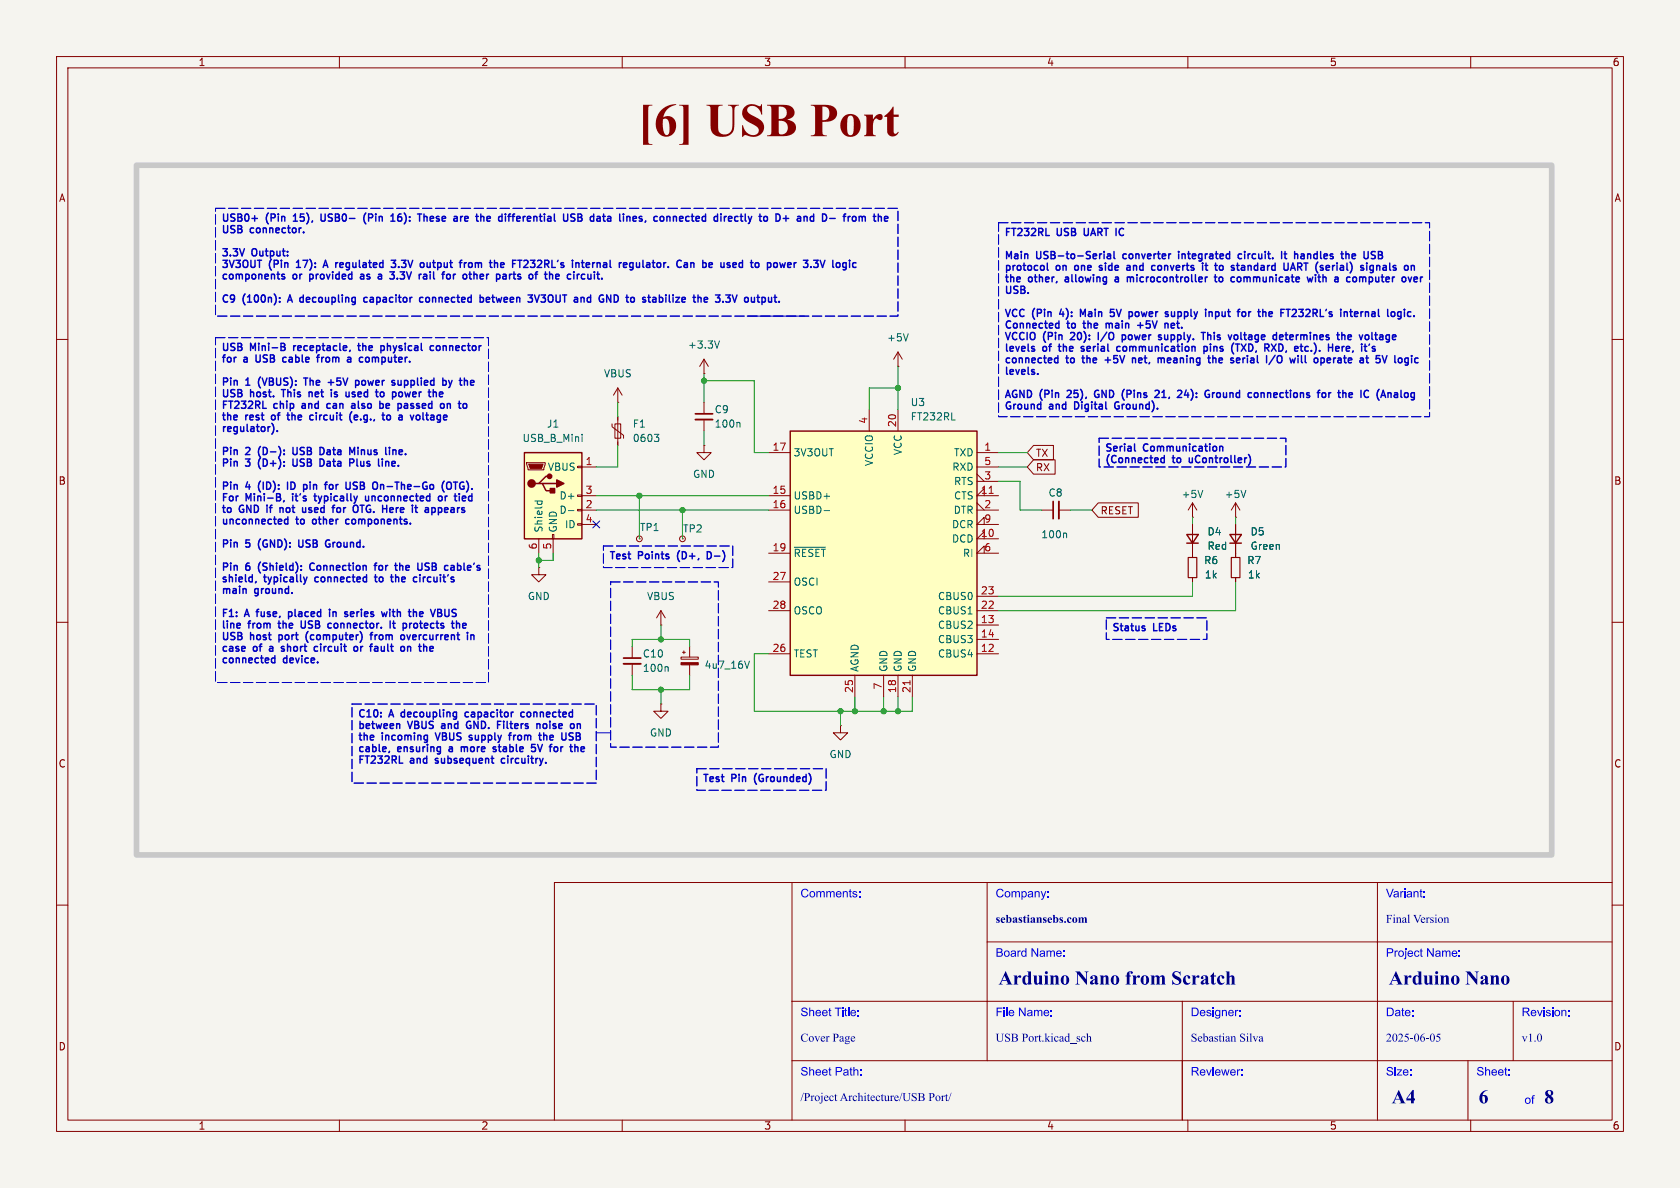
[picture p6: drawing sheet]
<svg xmlns="http://www.w3.org/2000/svg" width="297mm" height="210mm" viewBox="0 0 297 210" stroke-linecap="round" stroke-linejoin="round" font-family="sans-serif">
<defs><g id="words">
<text font-size="8.4" fill="#840000" x="112.8" y="26.3">[6] USBPort</text>
<g font-size="3.5" fill="#00007f">
<text x="176.5" y="174.9">ArduinoNanofromScratch</text>
<text x="245.5" y="174.9">ArduinoNano</text>
<text x="246" y="195.9">A4</text>
<text x="261.4" y="196">6</text>
<text x="273" y="196">8</text>
</g>
<g font-size="2.1" fill="#00f">
<text x="141.5" y="159.2">Comments:</text>
<text x="176" y="159.2">Company:</text>
<text x="245" y="159.2">Variant:</text>
<text x="176" y="169.7">Board Name:</text>
<text x="245" y="169.7">Project Name:</text>
<text x="141.5" y="180.2">Sheet Title:</text>
<text x="176" y="180.2">File Name:</text>
<text x="210.5" y="180.2">Designer:</text>
<text x="245" y="180.2">Date:</text>
<text x="269" y="180.2">Revision:</text>
<text x="141.5" y="190.7">Sheet Path:</text>
<text x="210.5" y="190.7">Reviewer:</text>
<text x="245" y="190.7">Size:</text>
<text x="261" y="190.7">Sheet:</text>
<text x="269.5" y="195.7">of</text>
</g>
<g font-size="2.1" fill="#00007f">
<text x="176" y="163.7">sebastiansebs.com</text>
<text x="245" y="163.7">FinalVersion</text>
<text x="141.5" y="184.7">CoverPage</text>
<text x="176" y="184.7">USBPort.kicad_sch</text>
<text x="210.5" y="184.7">SebastianSilva</text>
<text x="245" y="184.7">2025-06-05</text>
<text x="269" y="184.7">v1.0</text>
<text x="141.5" y="195.2">/ProjectArchitecture/USBPort/</text>
</g>
<g font-size="1.8" fill="#840000">
<text x="35" y="11.9">1</text>
<text x="85" y="11.9">2</text>
<text x="135" y="11.9">3</text>
<text x="185" y="11.9">4</text>
<text x="235" y="11.9">5</text>
<text x="285" y="11.9">6</text>
<text x="10.3" y="35.9">A</text>
<text x="285.3" y="35.9">A</text>
<text x="183" y="81">TX</text>
<text x="183" y="83.5">RX</text>
<text x="10.3" y="85.9">B</text>
<text x="285.3" y="85.9">B</text>
<text x="194.5" y="91.1">RESET</text>
<text x="10.3" y="135.9">C</text>
<text x="285.3" y="135.9">C</text>
<text x="10.3" y="185.9">D</text>
<text x="285.3" y="185.9">D</text>
<text x="35" y="199.9">1</text>
<text x="85" y="199.9">2</text>
<text x="135" y="199.9">3</text>
<text x="185" y="199.9">4</text>
<text x="235" y="199.9">5</text>
<text x="285" y="199.9">6</text>
</g>
<g font-size="1.8" fill="#0000c2">
<text x="39.1" y="39.8">USB0+</text>
<text x="39.1" y="41.9">USB</text>
<text x="44.3" y="41.9">connector.</text>
<text x="47.1" y="39.8">(Pin</text>
<text x="52.5" y="39.8">15),</text>
<text x="57.8" y="39.8">USB0-</text>
<text x="65.9" y="39.8">(Pin</text>
<text x="71.2" y="39.8">16):</text>
<text x="76.6" y="39.8">These</text>
<text x="83.4" y="39.8">are</text>
<text x="87.9" y="39.8">the</text>
<text x="92.3" y="39.8">differential</text>
<text x="104.2" y="39.8">USB</text>
<text x="109.5" y="39.8">data</text>
<text x="115.2" y="39.8">lines,</text>
<text x="121.8" y="39.8">connected</text>
<text x="132.9" y="39.8">directly</text>
<text x="141.5" y="39.8">to</text>
<text x="144.8" y="39.8">D+</text>
<text x="149.2" y="39.8">and</text>
<text x="154.1" y="39.8">D-</text>
<text x="39.1" y="45.9">3.3V</text>
<text x="39.1" y="48">3V3OUT</text>
<text x="44.6" y="45.9">Output:</text>
<text x="47.7" y="48">(Pin</text>
<text x="53" y="48">17):</text>
<text x="58.4" y="48">A</text>
<text x="60.9" y="48">regulated</text>
<text x="71.3" y="48">3.3V</text>
<text x="76.9" y="48">output</text>
<text x="84.5" y="48">from</text>
<text x="90.3" y="48">the</text>
<text x="94.7" y="48">FT232RL's</text>
<text x="105.8" y="48">internal</text>
<text x="114.6" y="48">regulator.</text>
<text x="125.3" y="48">Can</text>
<text x="130.4" y="48">be</text>
<text x="134.1" y="48">used</text>
<text x="140" y="48">to</text>
<text x="143.3" y="48">power</text>
<text x="150.3" y="48">3.3V</text>
<text x="177.5" y="42.4">FT232RL</text>
<text x="177.5" y="46.4">Main</text>
<text x="183.3" y="46.4">USB-to-Serial</text>
<text x="186.9" y="42.4">USB</text>
<text x="192.2" y="42.4">UART IC</text>
<text x="199.1" y="46.4">converter</text>
<text x="209.4" y="46.4">integrated</text>
<text x="220.5" y="46.4">circuit.</text>
<text x="228.6" y="46.4">It</text>
<text x="231.5" y="46.4">handles</text>
<text x="240.3" y="46.4">the</text>
<text x="244.7" y="46.4">USB</text>
<text x="39.1" y="50">components</text>
<text x="51.9" y="50">or</text>
<text x="55.3" y="50">provided</text>
<text x="64.8" y="50">as</text>
<text x="68.5" y="50">a</text>
<text x="71.1" y="50">3.3V</text>
<text x="76.7" y="50">rail</text>
<text x="81.4" y="50">for</text>
<text x="85.5" y="50">other</text>
<text x="91.9" y="50">parts</text>
<text x="98.2" y="50">of</text>
<text x="101.5" y="50">the</text>
<text x="106" y="50">circuit.</text>
<text x="177.5" y="48.5">protocol</text>
<text x="177.5" y="50.5">the</text>
<text x="177.5" y="52.6">USB.</text>
<text x="181.9" y="50.5">other,</text>
<text x="186.8" y="48.5">on</text>
<text x="188.9" y="50.5">allowing</text>
<text x="190.6" y="48.5">one</text>
<text x="195.5" y="48.5">side</text>
<text x="198.2" y="50.5">a</text>
<text x="200.8" y="48.5">and</text>
<text x="200.9" y="50.5">microcontroller</text>
<text x="205.7" y="48.5">converts</text>
<text x="215.2" y="48.5">it</text>
<text x="216.9" y="50.5">to</text>
<text x="218" y="48.5">to</text>
<text x="220.3" y="50.5">communicate</text>
<text x="221.3" y="48.5">standard</text>
<text x="231.1" y="48.5">UART (serial)</text>
<text x="234.3" y="50.5">with</text>
<text x="239.6" y="50.5">a</text>
<text x="242.2" y="50.5">computer</text>
<text x="245.7" y="48.5">signals</text>
<text x="39.1" y="54.1">C9</text>
<text x="43" y="54.1">(100n):</text>
<text x="51.6" y="54.1">A</text>
<text x="54.1" y="54.1">decoupling</text>
<text x="65.9" y="54.1">capacitor</text>
<text x="76.3" y="54.1">connected</text>
<text x="87.5" y="54.1">between</text>
<text x="96.6" y="54.1">3V3OUT</text>
<text x="105.2" y="54.1">and</text>
<text x="110.1" y="54.1">GND</text>
<text x="115.4" y="54.1">to</text>
<text x="118.8" y="54.1">stabilize</text>
<text x="128.3" y="54.1">the</text>
<text x="132.7" y="54.1">3.3V</text>
<text x="177.5" y="56.7">VCC</text>
<text x="177.5" y="58.7">Connected</text>
<text x="182.6" y="56.7">(Pin</text>
<text x="187.9" y="56.7">4):</text>
<text x="188.8" y="58.7">to</text>
<text x="192.1" y="56.7">Main</text>
<text x="192.2" y="58.7">the</text>
<text x="196.6" y="58.7">main</text>
<text x="197.9" y="56.7">5V</text>
<text x="201.7" y="56.7">power</text>
<text x="202.7" y="58.7">+5V</text>
<text x="208" y="58.7">net.</text>
<text x="208.7" y="56.7">supply</text>
<text x="216.2" y="56.7">input</text>
<text x="222.5" y="56.7">for</text>
<text x="226.6" y="56.7">the</text>
<text x="231.1" y="56.7">FT232RL's</text>
<text x="242.2" y="56.7">internal</text>
<text x="39.1" y="62.7">USB</text>
<text x="39.1" y="64.7">for</text>
<text x="43.2" y="64.7">a</text>
<text x="44.3" y="62.7">Mini-B</text>
<text x="45.8" y="64.7">USB</text>
<text x="51.1" y="64.7">cable</text>
<text x="52.5" y="62.7">receptacle,</text>
<text x="57.7" y="64.7">from</text>
<text x="63.5" y="64.7">a</text>
<text x="64.5" y="62.7">the</text>
<text x="66.2" y="64.7">computer.</text>
<text x="68.9" y="62.7">physical</text>
<text x="78.2" y="62.7">connector</text>
<text x="177.5" y="60.8">VCCIO</text>
<text x="177.5" y="62.8">levels</text>
<text x="177.5" y="64.8">connected</text>
<text x="184.5" y="62.8">of</text>
<text x="184.5" y="60.8">(Pin</text>
<text x="187.8" y="62.8">the</text>
<text x="188.6" y="64.8">to</text>
<text x="189.9" y="60.8">20):</text>
<text x="192" y="64.8">the</text>
<text x="192.3" y="62.8">serial</text>
<text x="195.2" y="60.8">I/O</text>
<text x="196.4" y="64.8">+5V</text>
<text x="199" y="62.8">communication</text>
<text x="200" y="60.8">power</text>
<text x="201.8" y="64.8">net,</text>
<text x="206.8" y="64.8">meaning</text>
<text x="206.9" y="60.8">supply.</text>
<text x="214.9" y="62.8">pins</text>
<text x="215.1" y="60.8">This</text>
<text x="216.3" y="64.8">the</text>
<text x="220.3" y="62.8">(TXD,</text>
<text x="220.3" y="60.8">voltage</text>
<text x="220.7" y="64.8">serial</text>
<text x="226.7" y="62.8">RXD,</text>
<text x="227.5" y="64.8">I/O</text>
<text x="228.7" y="60.8">determines</text>
<text x="232.2" y="64.8">will</text>
<text x="232.5" y="62.8">etc.).</text>
<text x="237" y="64.8">operate</text>
<text x="239" y="62.8">Here,</text>
<text x="240.6" y="60.8">the</text>
<text x="245" y="60.8">voltage</text>
<text x="245.6" y="64.8">at</text>
<text x="249" y="64.8">5V</text>
<text x="39.1" y="68.8">Pin</text>
<text x="39.1" y="70.9">USB</text>
<text x="43.6" y="68.8">1</text>
<text x="44.3" y="70.9">host.</text>
<text x="46.2" y="68.8">(VBUS):</text>
<text x="50.5" y="70.9">This</text>
<text x="54.9" y="68.8">The</text>
<text x="55.7" y="70.9">net</text>
<text x="59.6" y="68.8">+5V</text>
<text x="60.1" y="70.9">is</text>
<text x="63.2" y="70.9">used</text>
<text x="64.9" y="68.8">power</text>
<text x="69.1" y="70.9">to</text>
<text x="71.9" y="68.8">supplied</text>
<text x="72.5" y="70.9">power</text>
<text x="79.5" y="70.9">the</text>
<text x="81.4" y="68.8">by</text>
<text x="177.5" y="66.9">levels.</text>
<text x="177.5" y="71">AGND (Pin</text>
<text x="189.3" y="71">25),</text>
<text x="194.6" y="71">GND</text>
<text x="200" y="71">(Pins</text>
<text x="206.3" y="71">21,</text>
<text x="210.8" y="71">24):</text>
<text x="216.2" y="71">Ground</text>
<text x="224.3" y="71">connections</text>
<text x="237.1" y="71">for</text>
<text x="241.3" y="71">the</text>
<text x="245.7" y="71">IC</text>
<text x="249.1" y="71">(Analog</text>
<text x="39.1" y="72.9">FT232RL</text>
<text x="39.1" y="74.9">the</text>
<text x="39.1" y="77">regulator).</text>
<text x="43.5" y="74.9">rest</text>
<text x="48.5" y="72.9">chip</text>
<text x="48.6" y="74.9">of</text>
<text x="51.9" y="74.9">the</text>
<text x="54" y="72.9">and</text>
<text x="56.4" y="74.9">circuit</text>
<text x="58.9" y="72.9">can</text>
<text x="63.8" y="72.9">also</text>
<text x="63.9" y="74.9">(e.g.,</text>
<text x="69.2" y="72.9">be</text>
<text x="70.3" y="74.9">to</text>
<text x="72.9" y="72.9">passed</text>
<text x="73.6" y="74.9">a</text>
<text x="76.3" y="74.9">voltage</text>
<text x="81" y="72.9">on</text>
<text x="177.5" y="73">Ground</text>
<text x="185.6" y="73">and</text>
<text x="190.5" y="73">Digital</text>
<text x="198.2" y="73">Ground).</text>
<text x="39.1" y="81.1">Pin</text>
<text x="39.1" y="83.1">Pin</text>
<text x="43.6" y="81.1">2</text>
<text x="43.6" y="83.1">3</text>
<text x="46.2" y="81.1">(D-):</text>
<text x="46.2" y="83.1">(D+):</text>
<text x="52.9" y="81.1">USB</text>
<text x="52.9" y="83.1">USB</text>
<text x="58.1" y="81.1">Data</text>
<text x="58.1" y="83.1">Data</text>
<text x="63.9" y="81.1">Minus</text>
<text x="63.9" y="83.1">Plus</text>
<text x="69.5" y="83.1">line.</text>
<text x="70.8" y="81.1">line.</text>
<text x="195.3" y="80.5">Serial</text>
<text x="195.3" y="82.5">(Connected</text>
<text x="202.2" y="80.5">Communication</text>
<text x="207.4" y="82.5">to</text>
<text x="210.8" y="82.5">uController)</text>
<text x="39.1" y="87.2">Pin</text>
<text x="39.1" y="89.3">For</text>
<text x="43.6" y="87.2">4</text>
<text x="43.6" y="89.3">Mini-B,</text>
<text x="46.2" y="87.2">(ID):</text>
<text x="51.9" y="87.2">ID</text>
<text x="52.3" y="89.3">it's</text>
<text x="55.2" y="87.2">pin</text>
<text x="56.7" y="89.3">typically</text>
<text x="59.6" y="87.2">for</text>
<text x="63.8" y="87.2">USB</text>
<text x="66.2" y="89.3">unconnected</text>
<text x="69" y="87.2">On-The-Go</text>
<text x="79.6" y="89.3">or</text>
<text x="81.8" y="87.2">(OTG).</text>
<text x="83" y="89.3">tied</text>
<text x="39.1" y="91.3">to</text>
<text x="39.1" y="93.3">unconnected</text>
<text x="42.4" y="91.3">GND</text>
<text x="47.7" y="91.3">if</text>
<text x="50.6" y="91.3">not</text>
<text x="52.5" y="93.3">to</text>
<text x="55.1" y="91.3">used</text>
<text x="55.9" y="93.3">other</text>
<text x="60.9" y="91.3">for</text>
<text x="62.2" y="93.3">components.</text>
<text x="65.1" y="91.3">OTG.</text>
<text x="70.7" y="91.3">Here</text>
<text x="76.5" y="91.3">it</text>
<text x="79.3" y="91.3">appears</text>
<text x="39.1" y="97.4">Pin</text>
<text x="39.1" y="101.5">Pin</text>
<text x="43.6" y="97.4">5</text>
<text x="43.6" y="101.5">6</text>
<text x="46.2" y="97.4">(GND):</text>
<text x="46.2" y="101.5">(Shield):</text>
<text x="53.9" y="97.4">USB</text>
<text x="55.9" y="101.5">Connection</text>
<text x="59.2" y="97.4">Ground.</text>
<text x="67.9" y="101.5">for</text>
<text x="72" y="101.5">the</text>
<text x="76.5" y="101.5">USB</text>
<text x="81.7" y="101.5">cable's</text>
<text x="107.6" y="99.5">Test</text>
<text x="112.9" y="99.5">Points</text>
<text x="120.3" y="99.5">(D+,</text>
<text x="126.1" y="99.5">D-)</text>
<text x="39.1" y="103.6">shield,</text>
<text x="39.1" y="105.6">main</text>
<text x="45.1" y="105.6">ground.</text>
<text x="46.8" y="103.6">typically</text>
<text x="56.3" y="103.6">connected</text>
<text x="67.4" y="103.6">to</text>
<text x="70.8" y="103.6">the</text>
<text x="75.2" y="103.6">circuit's</text>
<text x="39.1" y="109.7">F1:</text>
<text x="39.1" y="111.7">line</text>
<text x="39.1" y="113.8">USB</text>
<text x="43.4" y="109.7">A</text>
<text x="44" y="111.7">from</text>
<text x="44.3" y="113.8">host</text>
<text x="46" y="109.7">fuse,</text>
<text x="49.9" y="111.7">the</text>
<text x="49.9" y="113.8">port</text>
<text x="52.1" y="109.7">placed</text>
<text x="54.3" y="111.7">USB</text>
<text x="55.2" y="113.8">(computer)</text>
<text x="59.6" y="111.7">connector.</text>
<text x="59.8" y="109.7">in</text>
<text x="63.1" y="109.7">series</text>
<text x="67.1" y="113.8">from</text>
<text x="70.2" y="109.7">with</text>
<text x="71" y="111.7">It</text>
<text x="73" y="113.8">overcurrent</text>
<text x="73.9" y="111.7">protects</text>
<text x="75.4" y="109.7">the</text>
<text x="79.9" y="109.7">VBUS</text>
<text x="83.1" y="111.7">the</text>
<text x="196.5" y="112.2">Status</text>
<text x="204" y="112.2">LEDs</text>
<text x="39.1" y="115.8">case</text>
<text x="39.1" y="117.9">connected</text>
<text x="44.9" y="115.8">of</text>
<text x="48.2" y="115.8">a</text>
<text x="50.2" y="117.9">device.</text>
<text x="50.9" y="115.8">short</text>
<text x="57.2" y="115.8">circuit</text>
<text x="64.7" y="115.8">or</text>
<text x="68.1" y="115.8">fault</text>
<text x="74" y="115.8">on</text>
<text x="63.2" y="127.4">C10:</text>
<text x="63.2" y="129.5">between</text>
<text x="63.2" y="131.5">the</text>
<text x="67.6" y="131.5">incoming</text>
<text x="69" y="127.4">A</text>
<text x="71.5" y="127.4">decoupling</text>
<text x="72.3" y="129.5">VBUS</text>
<text x="77.7" y="131.5">VBUS</text>
<text x="78.7" y="129.5">and</text>
<text x="83.3" y="127.4">capacitor</text>
<text x="83.6" y="129.5">GND.</text>
<text x="84.1" y="131.5">supply</text>
<text x="89.5" y="129.5">Filters</text>
<text x="91.6" y="131.5">from</text>
<text x="93.7" y="127.4">connected</text>
<text x="97" y="129.5">noise</text>
<text x="97.5" y="131.5">the</text>
<text x="101.9" y="131.5">USB</text>
<text x="63.2" y="133.6">cable,</text>
<text x="63.2" y="135.6">FT232RL</text>
<text x="70.4" y="133.6">ensuring</text>
<text x="72.6" y="135.6">and</text>
<text x="77.6" y="135.6">subsequent</text>
<text x="80" y="133.6">a</text>
<text x="82.6" y="133.6">more</text>
<text x="88.8" y="133.6">stable</text>
<text x="89.7" y="135.6">circuitry.</text>
<text x="96.1" y="133.6">5V</text>
<text x="99.9" y="133.6">for</text>
<text x="124.1" y="138.9">Test</text>
<text x="129.4" y="138.9">Pin</text>
<text x="133.9" y="138.9">(Grounded)</text>
</g>
<g font-size="1.8" fill="#006464">
<text x="121.5" y="61.8">+3.3V</text>
<text x="156.7" y="60.6">+5V</text>
<text x="106.7" y="66.9">VBUS</text>
<text x="160.9" y="72">U3</text>
<text x="96.6" y="75.8">J1</text>
<text x="111.8" y="75.8">F1</text>
<text x="126.2" y="73.3">C9</text>
<text x="126.2" y="75.8">100n</text>
<text x="160.9" y="74.5">FT232RL</text>
<text x="92.3" y="78.3">USB_B_Mini</text>
<text x="96.8" y="83.4">VBUS</text>
<text x="111.8" y="78.3">0603</text>
<text x="140.2" y="80.9">3V3OUT</text>
<text x="154.5" y="82.5" transform="rotate(-90 154.5 82.5)">VCCIO</text>
<text x="159.6" y="80.5" transform="rotate(-90 159.6 80.5)">VCC</text>
<text x="168.3" y="83.4">RXD</text>
<text x="168.6" y="80.9">TXD</text>
<text x="98.8" y="88.5">D+</text>
<text x="122.4" y="84.7">GND</text>
<text x="140.2" y="88.5">USBD+</text>
<text x="168.6" y="86">RTS</text>
<text x="168.6" y="88.5">CTS</text>
<text x="185.3" y="88">C8</text>
<text x="208.8" y="88.2">+5V</text>
<text x="216.4" y="88.2">+5V</text>
<text x="96.1" y="94.2" transform="rotate(-90 96.1 94.2)">Shield</text>
<text x="98.7" y="94.2" transform="rotate(-90 98.7 94.2)">GND</text>
<text x="98.8" y="91">D-</text>
<text x="99.8" y="93.6">ID</text>
<text x="113" y="94.1">TP1</text>
<text x="120.7" y="94.3">TP2</text>
<text x="140.2" y="91">USBD-</text>
<text x="168.2" y="93.6">DCR</text>
<text x="168.5" y="91">DTR</text>
<text x="184" y="95.4">100n</text>
<text x="213.4" y="94.8">D4</text>
<text x="221" y="94.8">D5</text>
<text x="140.2" y="98.7">~{RESET}</text>
<text x="168.2" y="96.1">DCD</text>
<text x="170.1" y="98.7">RI</text>
<text x="212.8" y="99.9">R6</text>
<text x="213.4" y="97.4">Red</text>
<text x="220.4" y="99.9">R7</text>
<text x="221" y="97.4">Green</text>
<text x="93.2" y="106.3">GND</text>
<text x="114.3" y="106.3">VBUS</text>
<text x="140.2" y="103.7">OSCI</text>
<text x="165.7" y="106.3">CBUS0</text>
<text x="212.9" y="102.5">1k</text>
<text x="220.5" y="102.5">1k</text>
<text x="140.2" y="108.8">OSCO</text>
<text x="165.7" y="108.8">CBUS1</text>
<text x="165.7" y="111.4">CBUS2</text>
<text x="165.7" y="113.9">CBUS3</text>
<text x="113.5" y="119">100n</text>
<text x="113.5" y="116.4">C10</text>
<text x="124.5" y="118.4">4u7_16V</text>
<text x="140.2" y="116.4">TEST</text>
<text x="152" y="118.9" transform="rotate(-90 152 118.9)">AGND</text>
<text x="157.1" y="118.9" transform="rotate(-90 157.1 118.9)">GND</text>
<text x="159.6" y="118.9" transform="rotate(-90 159.6 118.9)">GND</text>
<text x="162.2" y="118.9" transform="rotate(-90 162.2 118.9)">GND</text>
<text x="165.7" y="116.4">CBUS4</text>
<text x="114.8" y="130.4">GND</text>
<text x="146.6" y="134.2">GND</text>
</g>
<g font-size="1.8" fill="#a90000">
<text x="153.4" y="75" transform="rotate(-90 153.4 75)">4</text>
<text x="158.5" y="75.6" transform="rotate(-90 158.5 75.6)">20</text>
<text x="103.4" y="82.3">1</text>
<text x="136.5" y="79.8">17</text>
<text x="173.9" y="79.8">1</text>
<text x="173.9" y="82.3">5</text>
<text x="103.4" y="87.4">3</text>
<text x="103.4" y="89.9">2</text>
<text x="136.5" y="87.4">15</text>
<text x="136.5" y="89.9">16</text>
<text x="173.3" y="87.4">11</text>
<text x="173.9" y="84.8">3</text>
<text x="173.9" y="89.9">2</text>
<text x="103.4" y="92.5">4</text>
<text x="173.3" y="95">10</text>
<text x="173.9" y="92.5">9</text>
<text x="95" y="97.2" transform="rotate(-90 95 97.2)">6</text>
<text x="97.5" y="97.2" transform="rotate(-90 97.5 97.2)">5</text>
<text x="136.5" y="97.5">19</text>
<text x="173.9" y="97.5">6</text>
<text x="136.5" y="102.6">27</text>
<text x="136.5" y="107.7">28</text>
<text x="173.3" y="105.2">23</text>
<text x="173.3" y="107.7">22</text>
<text x="173.3" y="110.2">13</text>
<text x="173.3" y="112.8">14</text>
<text x="136.5" y="115.3">26</text>
<text x="173.3" y="115.3">12</text>
<text x="150.9" y="122.6" transform="rotate(-90 150.9 122.6)">25</text>
<text x="156" y="122" transform="rotate(-90 156 122)">7</text>
<text x="158.5" y="122.6" transform="rotate(-90 158.5 122.6)">18</text>
<text x="161" y="122.6" transform="rotate(-90 161 122.6)">21</text>
</g>
</g></defs>
<path d="M0 0h297v210h-297z" fill="#f5f4ef" stroke="#f5f4ef" stroke-width=".18"/>
<g fill="none" stroke="#840000" stroke-width=".18">
<path d="M10 10h277v190h-277zM12 12h273v186h-273zM60 10v2M110 10v2M160 10v2M210 10v2M260 10v2M10 60h2M285 60h2M184.1 90.2h2.1M187.2 90.2h2M210.8 91.4h.1"/>
<path d="M210.8 88.9v2.5M210.8 92.7v5.9M210.8 88.9l-.7 1.3M210.8 88.9l.8 1.3M218.4 92.7v5.9M10 110h2M210.8 102.1v.8M218.4 102.1v.8M285 110h2M116.8 124.5v1.2h1.3l-1.3 1.3-1.2-1.3h1.2M116.8 124.5h.1M140 156v42"/>
<path d="M174.5 156v31.5M243.5 156v42M285 156h-187v42M10 160h2M140 177h145M174.5 166.5h110.5M209 177v21M267.5 177v10.5M285 160h2M60 198v2M110 198v2M140 187.5h145"/>
<path d="M160 198v2M210 198v2M259.5 187.5v10.5M260 198v2"/>
</g>
<path d="M209.8 94.5h2l-1 1.5zM209.8 96h2M217.4 94.5h2.1l-1.1 1.5zM217.4 96h2.1" fill="none" stroke="#840000" stroke-width=".25"/>
<path d="M210.1 98.6h1.5v3.5h-1.5zM217.7 98.6h1.5v3.5h-1.5z" fill="none" stroke="#840000" stroke-width=".2"/>
<path d="M188.4 94.2l.2 .2v.7M212.6 86.7l-.4 1.3" fill="none" stroke="#006464" stroke-width=".18"/>
<path d="M186.2 88.6v3.1" fill="none" stroke="#840000" stroke-width=".3"/>
<path d="M187.2 88.6v3.1" fill="none" stroke="#840000" stroke-width=".33"/>
<path d="M92.7 80h10.2v15.3h-10.2z" fill="#ffffc2"/>
<path d="M92.7 80h10.2v15.3h-10.2zM95.2 85.5h.7l.6 1.2h1.3M95.9 85.5h2.5M97.2 84.2h-.7l-1.3 1.3h-.6" fill="none" stroke="#840000" stroke-width=".25"/>
<g fill="none" stroke="#840000" stroke-width=".18">
<path d="M109.2 71.1h.1M109.2 68.6l-.7 1.3M109.2 68.6l.8 1.3M109.2 68.6v2.5M124.5 66h.1M124.5 63.5l-.8 1.3M124.5 63.5l.7 1.3M124.5 63.5v2.5M158.7 64.8h.1M158.7 62.2l-.7 1.3M158.7 62.2l.8 1.3M158.7 62.2v2.6"/>
<path d="M93.1 81.8h3.3v.2l-.3 1.1h-2.8zM95.2 95.3v2.5M97.7 94.5h.2v.8h-.2zM97.8 95.3v2.5M102.1 82.4h.8v.3h-.8zM102.1 87.5h.8v.3h-.8zM102.1 90h.8v.3h-.8zM102.1 92.6h.8v.2h-.8zM102.9 82.6h2.5M102.9 87.6h2.5M102.9 90.2h2.5M102.9 92.7h2.5"/>
<path d="M218.4 91.4h.1M218.4 88.9l-.7 1.3M218.4 88.9l.8 1.3M218.4 88.9v2.5M95.2 100.3v1.3h1.3l-1.3 1.3-1.2-1.3h1.2M95.2 100.3h.1M111.8 114.3v2M111.8 117.3v2.1M116.8 110.5h.1M116.8 108l-.7 1.2M116.8 108l.8 1.2M116.8 108v2.5"/>
<path d="M120.4 116.2h3v.3h-3zM120.6 115.3h.6M120.9 115.1v.5M121.9 114.3v1.9M121.9 117.5v1.9M148.6 128.3v1.2h1.3l-1.3 1.3-1.3-1.3h1.3M148.6 128.3h.1"/>
</g>
<g fill="#840000" stroke="#840000" stroke-width=".18">
<path d="M93.5 82h2.5l-.2 .8h-2.1z"/>
<path d="M120.4 117.1h3v.4h-3z"/>
</g>
<g fill="#840000" stroke="#840000" stroke-width=".25">
<path d="M97.3 86.4h.7v.7h-.7z"/>
<path d="M98.4 84.8l1.3 .7-1.3 .6z"/>
<circle cx="94" cy="85.5" r=".63"/>
<circle cx="97.2" cy="84.2" r=".38"/>
</g>
<path d="M160.6 59l-.5 1.3M102.9 76.8v.1M102.9 77.2v.8M127.2 60.3l-.4 1.2M94.6 88.6h1.2M95 88.6v.3M95.8 88.6v.3M100.5 90.3h1M220.3 86.7l-.5 1.3M117.9 117.8l.2 .2v.7M132.5 116.9l-.4 1.2" fill="none" stroke="#006464" stroke-width=".18"/>
<path d="M110.2 116.3h3.1" fill="none" stroke="#840000" stroke-width=".3"/>
<path d="M110.2 117.3h3.1" fill="none" stroke="#840000" stroke-width=".33"/>
<path d="M139.7 76.2h33v43.2h-33z" fill="#ffffc2"/>
<path d="M139.7 76.2h33v43.2h-33z" fill="none" stroke="#840000" stroke-width=".25"/>
<g fill="none" stroke="#840000" stroke-width=".18">
<path d="M108.2 74.9v.5l2 1.6v.5M108.7 74.9h1v2.6h-1zM109.2 73.7v5M124.5 78.7v1.3h1.2l-1.2 1.3-1.3-1.3h1.3M124.5 78.7h.1M124.5 71.1v2.1M124.5 74.2v2M153.7 72.4v3.8M158.7 72.4v3.8M182.7 78.7h3.5v2.6h-3.5l-1.1-1.3zM113 95.3h.1M120.6 95.3h.1"/>
<path d="M135.9 80h3.8M135.9 87.6h3.8M135.9 90.2h3.8M135.9 97.8h3.8M172.7 80h3.8M172.7 90.2h3.8M172.7 82.6h3.8M172.7 85.1h3.8M172.7 83.8l1.3 1.3M172.7 88.9l1.3 1.3M174 87.6v-1.2l-1.3 1.2h3.8M174 92.7v-1.3l-1.3 1.3h3.8"/>
<path d="M174 95.3v-1.3l-1.3 1.3h3.8M174 97.8v-1.3l-1.3 1.3h3.8M182.7 81.3h3.8v2.5h-3.8l-1.1-1.2zM194.2 88.9h7v2.5h-7l-1.2-1.2zM210.8 92.7v1.8M210.8 96v2.6M218.4 92.7v1.8M218.4 96v2.6M135.9 102.9h3.8M135.9 108h3.8M135.9 115.6h3.8M151.1 119.4v3.8"/>
<path d="M156.2 119.4v3.8M158.7 119.4v3.8M161.3 119.4v3.8M172.7 108h3.8M172.7 115.6h3.8M172.7 105.4h3.8M172.7 110.5h3.8M172.7 113h3.8M210.8 102.1v.8M218.4 102.1v.8"/>
<circle cx="113" cy="95.3" r=".51"/>
<circle cx="120.7" cy="95.3" r=".51"/>
</g>
<path d="M115.7 76.8h.8l-.5 .5M116.2 77.3l.3 .2v.3l-.3 .2M130.6 74.7l.2 .1v.7M168.3 74.2h.6M140.4 96.7h5.5M145.7 90.3h1" fill="none" stroke="#006464" stroke-width=".18"/>
<path d="M174.9 87.2h.7M160.9 120.3v.7" fill="none" stroke="#a90000" stroke-width=".18"/>
<path d="M122.9 73.2h3.1" fill="none" stroke="#840000" stroke-width=".3"/>
<path d="M122.9 74.2h3.1" fill="none" stroke="#840000" stroke-width=".33"/>
<path d="M132.1 55.9h10.1M105.4 129.5h2.5" fill="none" stroke="#0000c2" stroke-width=".18"/>
<g fill="none" stroke="#009600" stroke-width=".18">
<path d="M109.2 71.1v2.6M109.2 78.7v3.9h-3.8M124.5 66v5.1M124.5 76.2v2.5M124.5 67.3h8.8v12.7h2.6M158.7 68.6h-5v3.8M158.7 64.8v7.6M95.2 97.8v2.5M97.8 97.8v1.3h-2.6M105.4 90.2h30.5M105.4 87.6h30.5M113 87.6v7.7"/>
<path d="M120.6 90.2v5.1M176.5 85.1h3.8v5.1h3.8M176.5 80h5.1M176.5 82.6h5.1M189.2 90.2h3.8M210.8 91.4v1.3M218.4 91.4v1.3M111.8 119.4v2.5h10.1v-2.5M111.8 114.3v-1.3h10.1v1.3M116.8 110.5v2.5M135.9 115.6h-2.6v10.1h28v-2.5M210.8 102.9v2.5h-34.3"/>
<path d="M218.4 102.9v5.1h-41.9M116.8 121.9v2.6M148.6 125.7v2.6M151.1 123.2v2.5M156.2 123.2v2.5M158.7 123.2v2.5"/>
</g>
<path d="M104.8 92.1l1.2 1.2M106 92.1l-1.2 1.2" fill="none" stroke="#000084" stroke-width=".18"/>
<path d="M38.1 36.8h120.6v19.1h-120.6zM176.5 39.4h76.2v34.3h-76.2zM38.1 59.7h48.3v61h-48.3zM194.3 77.5h33v5.1h-33zM106.7 96.5h22.8v3.8h-22.8zM107.9 102.9h19.1v29.2h-19.1zM195.6 109.2h17.8v3.8h-17.8zM62.2 124.5h43.2v13.9h-43.2zM123.2 135.9h22.8v3.8h-22.8z" fill="none" stroke="#0000c2" stroke-width=".18" stroke-dasharray="1.7 .6"/>
<g fill="none" stroke="#0000c2" stroke-width=".25">
<path d="M39.5 37.8v1.1M39.5 39.9v1M40.2 37.8v1.1M40.2 39.9v1M41.5 37.9l-.5-.1-.1 .2M42.1 39.9v1.2M42.7 38l-.6-.2v1.3M43.4 38l.2-.2 .3 .2M44.5 38.6h1M47.4 37.6l-.2 .4M48.6 38l-.7-.2v1.3M49.2 37.8v.2"/>
<path d="M51 39.9v1.1M51.9 39.1h.7M52 38.1l-.1 .1M52.1 38l.1-.2v1.3M53.7 37.8h-.6v.6M54.2 37.6l.3 .4M56.8 37.8v1.2l.2 .1 .4-.1M57.5 37.8v1.1M58.8 37.9l-.5-.1-.2 .2M59.9 38l-.6-.2v1.3M60.6 38l.2-.2 .3 .2M64.7 37.6a1.46 1.46 0 0 0 0 2"/>
<path d="M65.2 38.5h.4M65.8 38l-.6-.2v1.3M66.4 37.8v.2M69.1 39.1h.7M69.3 38l.2-.2v1.3M70.8 38.3h-.3l-.2 .3M70.9 37.8l-.4 .1a.86 .86 0 0 0 0 1.2h.3M71.5 37.6l.2 .4M73.8 37.8h.7M74.2 37.8v1.3M75 37.8v1.3M75 38.4l.1-.1h.3l.1 .8"/>
<path d="M82.2 39h.5M82.2 38.3h.4l.2 .3-.6 .1M84.3 37.8v1.1M85 37.8v1.3M86.5 38.3l.2 .3-.6 .1M86.6 39l-.1 .1M88.7 37.8v1.3M89.4 37.8v.2M90.3 37.8l-.3 .2M91 37.8l-.3 .2M91.8 38.3h-.3l-.2 .1 .1 .6 .4 .1M92 38.6l-.7 .1"/>
<path d="M95.5 37.8v1.1M96.2 37.8v.2M98 37.8v1.1M99.6 37.8v1.1M100.4 37.8v1.1M101.6 37.9l-.5-.1-.1 .2M102.2 37.8h.4l.2 .3-.2 .3 .2 .2 .1 .3-.2 .2h-.5zM102.2 38.4h.4M105 37.8v1.3M106.7 37.8v1.1M109.6 37.8v1.1M110.2 37.8v.2"/>
<path d="M114.1 39l-.1 .3M120.2 39h.5M120.2 38.3h.4l.1 .3-.6 .1M121.3 38.4v.6M122.4 37.8v1.1M124.7 37.8v1.3M126.8 37.8v1.3M127.5 37.8v.2M130.8 38.3h.5M131 37.8v1.1M131.1 39l.2 .1M131.7 37.8v1.1l.2 .2"/>
<path d="M132.3 38.3l.3 .8M132.4 39.5h-.1M134.3 37.8v1.1M137.8 38l-.6-.2v1.3M143.7 38.3h.1M143.8 37.8v1.3M143.8 39l-.1 .1M146 38l-.6-.2v1.3M149.5 37.8l-.3 .2M152.8 38.3l.2 .1v.7M154.5 37.8v1.1M155.3 37.8v1.3"/>
<path d="M156.4 39h.5M156.4 38.3h.4l.2 .3-.6 .1M39.4 44h.8l-.4 .4M40.2 52.3l-.3-.2-.3 .2M40.6 46l.4 1.3 .4-1.3M40.8 52.3l.2-.2 .4 .2M41.2 44h.8l-.4 .4M42.4 44l.4 1.2 .4-1.2M43.3 46l.5 .2M43.3 52l-.2 .3M44 52.3l.1-.2v1.3M44.4 46v1"/>
<path d="M44.6 44.1l.2-.1 .5 .1M45.1 46v1M45.1 52.3l.2-.2 .3 .2M45.9 46v1.3M46.3 52.3l.2-.2 .3 .2M47.1 44v1.1M48.5 52l.2 .3M48.5 46v1.3M49.1 48.1v1M49.4 53.3v.1M49.4 52.6v.1M50.1 44v1.1"/>
<path d="M50.3 49v.3h-.4M50.8 53.4l.5-1.3 .4 1.3M51 53h.6M52.4 47.3h.7M52.5 46.3l-.1 .1M52.6 46.2l.2-.2v1.3M53.2 52.6h.4M53.6 46h.8l-.5 1.3M53.6 52.1v1.3M53.6 53.4h-.4M54.8 48.5v1.2M54.8 49.3h.1"/>
<path d="M54.8 45.8l.2 .4M57.1 47.3l.4-1.3 .5 1.3M57.2 46.9h.6M59.8 52.1v1.1M60 48.1v1.2M60.1 47.2l.4 .1M60.5 52.1v.2M60.5 46.4l-.4 .1M60.7 46.7l-.6 .2M62.2 48.1v1.2M63.5 46v1.1M63.8 48.9v.4h.5"/>
<path d="M64.9 52.6h-.3l-.3 .2 .1 .6h.5M65.3 46v1.1M67.5 48.7v.6M67.5 49.3h-.2M67.7 46v1.3M68.9 48.1h.8l-.4 .4M69.2 46h.7l-.4 .5 .4 .1v.4l-.2 .3h-.4M70 52.1v.2M70.2 49.2v.1M70.5 47.2v.1M70.6 52.1v1.1M70.7 48.1h.8"/>
<path d="M71 46h.8l-.5 .5M71.9 48.1l.4 1.2 .4-1.2M72.1 46l.4 1.3 .5-1.3M74.3 53.4h.5M74.3 52.6h.5M75.4 48.5v.8M75.4 49.3h-.1M75.4 48.8h-.1M75.8 52.6h-.3l-.2 .2v.5l.2 .1h.3M76 48.1v.1M76 48.5v.8M76 47.2l-.1 .1-.3-.1"/>
<path d="M76 46.4v.9M76.7 48.1v1M76.7 46v1.1M79.7 46v1.1M80.2 48.5v.8M80.9 52.1v1.1M81.7 46l-.3 .2M82.9 46.5l.3-.1 .3 .3-.1 .5-.2 .1-.3-.1M83.1 48.1v1M83.3 52.1v1.3M83.8 48.1v1.2M84.3 48.5v.8"/>
<path d="M84.9 52.1v1.3M84.9 48.5v.6l.2 .2M85.5 48.8l-.6 .1M86 53l.6-.1-.1-.3h-.4l-.1 .1v.7h.5M86.7 46v1.1M86.9 52.6h.5M87.1 52.1v1.1M87.4 46v1.3M88.7 46.4l.4 .1v.2l-.6 .2M89.1 47.2l-.4 .1M90.9 48.1v1l.3 .2M91.2 46h-.6v1.3"/>
<path d="M91.5 46h.8M91.9 46v1.3M92.6 46.1l.2-.1 .5 .1M93.3 52.1h.8l-.4 .5M93.8 46h.8l-.5 .5h.2M93.8 47.2l.5 .1M94.5 52.1l.4 1.3 .4-1.3M95 46.1l.2-.1 .5 .1M95.6 52.1h.8l-.4 .5M95.6 53.3l.6 .1M96.4 48.1v1M97 52.3l.2-.2 .5 .2"/>
<path d="M97 46.1l-.7-.1v1.3M97.2 48.1v1.2M97.6 46v1.3M98.3 52.1v1.1M98.7 46l-.2 .2M99 52.1v1.1M99.5 52.1h.7M99.8 52.1v1.3M100.4 49.3h.5M101.2 46v.1M103 46v1.1M103.9 53.4h.5"/>
<path d="M103.9 52.6h.5M104 46.4l.2 .3-.6 .2M104.2 47.2l-.2 .1M104.4 52.1v1.3M104.8 46.4v.9M105.1 48.1v.1M105.1 48.5v.8M105.1 46.4l-.3 .3M105.7 48.1v1M106.6 52.2l-.3-.1-.3 .2M107.9 46v1.1M108 52.1v1.3l-.7-1.3v1.3"/>
<path d="M108.6 52.1a.64 .64 0 0 1 .7 .7 .64 .64 0 0 1-.7 .6zM110.8 52.1v1.1M113.1 47.2l-.4 .1M113.1 46.4v.9M113.7 46v1.1l.1 .2M114.5 52.6h.5M114.7 52.1v1.1l.2 .2M115.5 46v1.1M116.6 52.1v1.3M117.7 52.1v.2M117.7 52.6v.8M118.3 52.1v1.1"/>
<path d="M119 52.1v.2M120.4 46.1l-.3-.1-.3 .2M122.7 52.1v1.1M123.4 52.1v1.3M124.2 46.5l.4-.1 .3 .3M124.2 46v1.3M124.9 47l-.3 .3-.4-.1M126.5 52.1h.8l-.5 .5 .4 .1v.6l-.2 .1-.5-.1M128.3 52.1h.8l-.4 .5M129.4 52.1l.5 1.3 .4-1.3M130 46.4h-.2l-.2 .2v.6l.4 .1M130.2 46.7l-.6 .2"/>
<path d="M131.3 46v1.3M132.2 52.6h-.3l-.3 .2 .1 .5 .2 .1h.3M132.7 46.4h.4M132.8 46v1.1M132.9 47.2l.2 .1M133.6 46.5l-.1 .2 .1 .5M134 52.1v1.1M136.8 52.6h.5M137 52.1v1.1l.3 .2M137.7 53.3v.1M138.8 46.4l-.2 .9M139.4 46.4l-.2 .2v.5l.2 .2"/>
<path d="M139.9 46.7l-.7 .2M142 46h.8l-.4 .5 .4 .1v.4l-.2 .3h-.4M143.8 46h.8l-.4 .5M145 46l.4 1.3 .4-1.3M147.2 46v1.1M149.1 47.2h.5M149.1 46.5h.5M149.6 46.4v1.1l-.3 .2-.3-.1M150.2 46v.1M177.8 54.7l.4 1.3 .4-1.3M177.8 58.8l.4 1.2 .4-1.2M178 45.7v-1.2l.4 .9 .4-.9v1.2"/>
<path d="M178 48.5v1.1M178 50.6v1M178.6 40.4h-.6v1.2M178.7 48.5v1.3M178.7 50.6v1M178.9 40.4h.7M179.2 40.4v1.2M179.8 54.8l-.4-.1-.3 .2M179.9 40.5l.2-.1 .5 .1M180.6 44.5v.1M181 46.5v1.1M181 54.8l-.3-.1-.3 .2"/>
<path d="M181.1 40.4h.8l-.4 .5M181.1 50.7l-.6-.1v1.3M181.6 58.8v1.2M182.4 40.5l.1-.1 .5 .1M182.9 54.5l-.2 .4M183 48.5v1.1M183.3 44.5v1M183.8 48.5v1.3M184 44.5v1M184.1 54.8l-.7-.1v1.3M184.3 40.5l-.7-.1v1.2M184.7 54.7v.1"/>
<path d="M184.8 56.7v1.1M184.9 40.4v1.2M185.1 46.5v1.1l.2 .2M185.3 44.5h-.5l-.2 .1M185.3 58.8v1.2M186.4 44.6l-.6-.1v1.2M186.9 40.4v1M187.1 57.1l.1 .1M187.2 56.7v1.3M187.2 57.9l-.1 .1M187.6 40.4v1M187.6 54.6l-.3 .9h.8"/>
<path d="M188.4 49.4v.4M188.5 54.5l.2 .4M188.7 44.5v1M188.8 56.7v1.1M188.9 40.4h-.5l-.2 .1M189.5 48.5v1.1M189.9 59.3l-.7 .7h.8M190 47v.7M190 40.5l-.6-.1v1.2M190.2 48.5v1.1M191 56v-1.3l.4 .9 .5-.9v1.3M191 58.8l.1 .1"/>
<path d="M191.4 57.1h.5M191.6 56.7v1.1M191.7 40.4v1.1M192.3 56.7v1.3M192.4 40.4v1M192.8 44.5h-.5l-.2 .1M192.8 41.6l.5-1.2 .4 1.2M193.6 54.7v.1M194.2 58.8v1.2M194.4 47v.3l.4 .1 .1 .2-.2 .2-.4-.1M194.8 40.5l-.7-.1v1.2M195.2 44.5v.1"/>
<path d="M195.2 40.4h.7M195.4 46.5v.1M195.6 57.1v.9M195.6 40.4v1.2M195.7 58.7l-1.1 1.6M195.8 44.9h.5v.8M196 57.2l.1 .1M196.1 57.3v.7M196.2 57.2l-.1 .1M196.2 58.8l-.1 .2M196.3 45.2h-.4l-.2 .2 .2 .3h.4M196.5 55.2h.3l.2 .2-.1 .4-.4 .2"/>
<path d="M196.6 46.5v1.3M196.9 44.5v1l.2 .2M196.9 54.7h-.6v.6M197.3 40.4v1.2M197.4 54.7l.4 1.3 .4-1.3M197.7 49v.2M197.7 49.3h-.4l-.2 .2 .2 .3h.4M198.4 59.2v1.3M198.6 45v.6M198.6 40.5l-.3-.1-.3 .2M198.9 59.3v.6l-.1 .1h-.4M199.7 47l.1 .8"/>
<path d="M199.8 47.2l-.4 .1M199.8 47.7l-.4 .1M199.8 49v.2M199.8 49.2v.6M199.8 49.2l.2-.2 .4 .2M201.1 57.5h1M201.2 55.2l-.3-.1-.2 .2 .1 .5 .1 .2 .3-.1M201.6 57v1M202.1 46.5v1.3M203.7 56.7l.4 1.3 .5-1.3M204.7 47v.7l.2 .1 .3-.1M204.8 44.5v1"/>
<path d="M205.9 59.2l.1 .8h.4M206.5 57.3v.7M207 57.3l.1 .6h.5M207.5 57.1l.1 .1M207.6 57.5l-.6 .1M207.6 55.1v.9M207.6 55.8l-.1 .2M208 48.5v1.1M208.2 56.7v1.1M208.4 44.5v.1M208.4 44.9v.8M209.3 58.8v1.1"/>
<path d="M209.9 46.5v1.1M210.1 44.5v1M210.5 54.7v1.1M210.7 48.5v1.1M211.3 48.5v1.1M212.4 58.8h.7M212.7 58.8v1.2M213.1 54.7v.1M213.2 46.5v1.1M213.5 58.8v1.2M213.6 59.3h.4l.1 .7M214.7 49h.4"/>
<path d="M214.7 58.8v.1M214.8 48.5v1.1l.3 .2M214.9 46.5v1.1M214.9 55.2l.4-.1 .2 .2-.1 .6h-.5M215 44.5v1M215.6 49.1l-.1 .5 .2 .2h.4l.1-.2-.1-.5M217.2 54.7v1.1M217.4 44.5v1.2M218.8 46.5v1.1M219.2 54.7l-.3 .2M219.3 49.1l.1 .5-.3 .2M219.4 58.8v1.1l.2 .1"/>
<path d="M219.5 44.9h-.4l-.2 .2 .1 .6h.5M220 44.5v.1M220 58.8v1.1M220.6 46.9v.9M222.3 46.5v1.3M222.5 54.7v1.1M223.2 54.7v1.3M223.7 44.5v.1M224.3 44.5v1M225.4 46.5v1.3M225.7 58.8v1.2M226.6 44.5v1.2"/>
<path d="M227 46.5v1M227 44.9h.5M227.1 54.7h-.6v1.3M227.2 59.2h.5M227.2 44.5v1l.3 .2M227.4 54.7h.7M227.4 58.8v1.1l.3 .1M227.7 46.5v1M227.7 54.7v1.3M228.1 47.8l.5-1.3 .4 1.3M228.2 59.2l-.2 .2v.5l.2 .1M228.4 48.5v1.1"/>
<path d="M228.4 54.8l.2-.1 .5 .1M228.6 59.5l-.6 .1M228.9 44.5v1.2M229.4 46.5v1.3M229.6 54.7h.8l-.4 .5 .3 .1 .1 .4-.3 .3h-.3M229.7 47.2l.4 .6M230.1 47l-.7 .2M230.1 44.9h.3l.2 .2v.6M230.5 46.5h.7M230.6 45.7h-.5M230.6 45.2h-.5M230.9 46.5v1.3"/>
<path d="M230.9 54.8l.1-.1 .5 .1M231.7 58.8v.1M232.6 49v.8M232.8 54.8l-.7-.1v1.3M232.9 44.5v1.2M233.2 48.5v1.1l.3 .2M233.4 54.7v1.3M233.5 44.5v1M233.9 48.5v1.3M234.5 54.7l-.1 .2M236.5 58.8v1.1M237 54.7v.1"/>
<path d="M237.2 44.5v1M237.2 58.8v1.2M237.9 44.5v1.2M238.1 46.5v1.1M238.5 59.2l.4 .1v.2l-.6 .1M238.7 46.3l.2 .4M238.7 49.8h-.4M238.8 54.7v1.1M238.9 60h-.4M239 45.3l.6-.1v-.3h-.4l-.2 .2 .1 .6h.5M240.6 55.1v.9M241 55.1l-.4 .2"/>
<path d="M241.1 44.5v1M241.4 55.1v.9M241.5 49.2v.6M241.8 55.1l-.4 .1M241.9 44.5v1M242.5 58.8v1.1M243.1 44.5h-.4l-.2 .1M243.2 58.8v1.1M243.6 46.9l.3 .2v.7M243.7 54.7v1.1M243.7 45.1h.4M243.9 59.3l.4-.1 .2 .2"/>
<path d="M244.1 45.1h.2M244.3 44.6l-.6-.1v1.2h.6M244.3 44.9l-.2 .2M244.4 48.5v1.1M244.5 59.5l-.4 .1-.2 .1 .2 .3h.4M245 47l.1 .8M245.1 47.2l-.4 .1-.2 .2 .2 .3 .4-.1M245.3 54.7v1.1M245.7 46.5v1.1M248.3 54.7v.1M249 55.9h.4M249 55.2h.4"/>
<path d="M250 55.8v.2M251.1 49v.8M39.5 60.7v1M39.5 68.9v1M39.5 70.9v1.3M39.5 73v1M40.2 66.9l-.7-.1v1.3M40.2 79.2l-.7-.1v1.3M40.2 60.7v1M40.2 68.9v1M40.2 73v1.2M40.8 66.8v.1"/>
<path d="M40.8 79.1v.1M40.8 70.9v1.3M41.5 60.8l-.5-.1-.1 .1M42.7 60.8l-.6-.1v1.3M42.7 69l-.6-.1v1.2M42.7 70.9h.8l-.5 .5M43.5 79.2l.1-.1 .5 .1M43.7 75v1.1M43.7 67l.1-.2v1.3M44.3 62v-1.3l.4 .9 .4-.9v1.3M44.3 68.9v1.2M45.2 70.9v1.3"/>
<path d="M45.3 62.7v1.2M45.5 75v1.1M45.8 60.7v.1M46 62.7v1.1M46.1 66.6l-.3 .4M46.1 78.9l-.3 .4M46.4 66.8l.4 1.3 .4-1.3M46.4 73v1M46.5 70.9v1.3M47.1 79.3l-.6-.2v1.3M47.5 60.7v.1M47.6 68.9v1.1"/>
<path d="M47.8 62.7v1.3M48 73.6v.5M48.2 66.9l-.6-.1v1.3M48.4 75.4v.5l-.1 .5M48.9 66.8v1.1M49 76.2v.1M49.3 78.9l.2 .4M49.6 70.9v1.3M49.6 66.8v1.1M50 63.9l.2 .1 .4-.1M50.1 68.9v1.2M50.1 61.3l.3 .2-.1 .3-.1 .2"/>
<path d="M50.2 63.2h.4M50.2 61.2l.1-.1v-.3l-.6-.1v1.3M50.9 68.9v1.2M50.9 73v1l.3 .2M50.9 66.9l-.5-.1-.2 .1M51.3 66.6l.3 .4M51.6 73v1.2M51.8 79.1v1l.2 .3 .4-.1M51.9 61.1v.9M52 61.2l-.1 .2M52.3 62.7v1.3M52.5 79.1v1"/>
<path d="M53.4 62.7v1.1M53.4 71.8v.3M53.7 66.8h.7M53.8 79.2l-.5-.1-.2 .1M54 66.8v1.3M54.8 66.8v1.3M54.9 79.2l-.6-.1v1.3M55.1 69.4l.1 .7M55.4 74.2h-.4M56.3 70.9v1.3M56.9 63.2v.8M56.9 68.9v1.1"/>
<path d="M57.1 60.7v1.1M57.8 71.5v.6l.2 .1 .4-.1M58 67.6h1M58.6 68.9v.1M59 79.1v1.1M59.2 69.4v.3l.5 .2M59.7 70l-.2 .1h-.4M60.1 60.7v1.1M60.1 73v1M60.2 66.8h-.6l-.1 .6M60.6 66.8l.5 1.3 .4-1.3M62.3 70.1h.4"/>
<path d="M62.3 71.3h.3l.1 .2v.7M62.3 69.4v.3l.4 .1M62.6 73.8l.6-.1v-.3h-.4l-.2 .2 .1 .6h.5M62.7 72.1l-.4 .1M62.7 71.6l-.4 .1M63.2 61.1h.5M63.3 79.1v.1M63.3 79.5v.9M63.3 70.9v1.1M63.3 67.3l.2 .2-.2 .5M63.4 60.7v1.1l.3 .2M64.1 60.7v1.3"/>
<path d="M64.5 67.3l-.3-.1-.2 .3v.5l.2 .1 .3-.1M65 68.9v1.2M65.2 63.3l.1 .5-.3 .2M66.6 68.9v1.1M67.2 70.9v1.3M67.5 61.1l.3 .1 .1 .2v.4l-.4 .2M67.7 73v1M67.9 69.5l-.1 .5M68.2 79.1v1.1M68.5 60.7v1.3M68.7 71.3l-.4 .1-.1 .6 .2 .2 .4-.1M68.8 73.4h-.3"/>
<path d="M68.9 71.6l-.7 .2M68.9 79.1v.1M69 73.5v.6l-.2 .1h-.3M69.5 79.6h.4l.1 .8M69.8 62.7v1.1M70.9 67.2v.9M70.9 68l-.2 .1M71.6 69.3l.2 .8 .3-.6M71.6 71.3l.4 .1M71.6 60.7v.1M72.1 72.1l-.5 .1M72.1 71.6l-.5 .1"/>
<path d="M72.1 71.5v.7M72.5 73.4l.3 .8 .3-.8M73.8 66.8v1.1M74.5 66.8v.1M74.5 60.7v1.1M74.8 73v1M75.4 73v1l.3 .2M75.9 68.9v1.1M76.3 61.1l.4 .1M76.4 70.9v1.3M76.6 68.9v1.2M76.7 61.9l-.4 .1"/>
<path d="M76.7 66.8v1.3M77.7 61.2l-.3-.1-.3 .3 .1 .4 .2 .2 .3-.1M78.3 66.8v1.3M79.6 71.4v.8M79.9 67.2l-.3 .9M81.2 70.9v1.1M81.4 66.8v1.1M82.1 66.8v1.3M82.8 60.7v1.1M177.8 70.3l.4-1.3 .4 1.3M178 60.8v1.1M178 64.9v1.1"/>
<path d="M179.7 69.1l-.3-.1-.3 .2M181 69v1.3l-.7-1.3v1.3M181.8 60.8v1.1M181.8 64.9v1.1M182.2 69.2l-.6-.2v1.3M183.5 66.1v.1M184 71v1.3M184.2 68.8l-.2 .4M184.7 62.9v1M185.4 69.1l-.7-.1v1.3M186 69v.1M186.7 63.3h.3"/>
<path d="M187 62.9v1.2M187 64.1h-.3M187.3 60.8v1.1M188 60.8v1.3M188.4 71v1.3M188.6 62.9v1M188.7 69.1l.1-.1 .5 .1M189.3 69.5l-.7 .8h.8M190 71v1.3h.3M190.5 69h-.6v.6M191 68.8l.3 .4M191.3 63.3h.4"/>
<path d="M191.4 62.9v1M191.6 61.7v.3h-.5M192.2 62.9v1.2M193 71v.2M193.6 71v1.1M194 69.7h.3M194.1 60.8v.1M194.2 69.1a.59 .59 0 0 0-.7 .5 .59 .59 0 0 0 .7 .6M195.4 63.6h.9M195.5 71v1.1M195.6 69v1.3l-.8-1.3v1.3M195.9 63.2v.9"/>
<path d="M195.9 60.8v1.1M196.4 78.5h-.5l-.2 .1M196.8 69.2l-.6-.2v1.3M197.1 71.6l.2 .6h.5M197.5 61.4v.6l.2 .1 .3-.1M197.5 62.9h-.6v.6M197.6 71.8h.2M198 62.9l.4 1.2 .4-1.2M198.8 68.8l-.3 .4M198.8 78.5v.1M199.2 69.7h.5M199.9 69.1l-.7-.1v1.3"/>
<path d="M200.2 63.3v.8M200.5 69v.1M200.6 78.5v1.1l.2 .1M200.7 63.3l.1 .8M202.4 62.9v1M202.9 78.6l-.3-.1-.3 .2M203.2 71v1.3M204.2 69.1l.5-.1 .2 .4-.8 .9h.8M205.4 69.4l.4-.4v1.3M205.4 70.3h.7M205.8 63.3v.8M208.2 69.1l.2-.1 .5 .1"/>
<path d="M208.3 60.8v1.1M209.7 68.9l-.3 .9h.8M210 69.4v.9M210.3 78.5v.1M210.5 68.8l.3 .4M212.8 61.2v1.3M213.1 78.5v1.1M213.5 61.5l-.2 .5h-.5M213.7 62.9v1M213.8 69.1l-.3-.1-.4 .2M213.9 78.5v.1M214 60.8v.1"/>
<path d="M214 61.2v.9M214.4 62.9v1.2M214.7 69.4l-.3 .1M215 63.5v.6M215.5 63.5v.4l.2 .2M215.7 69.5l-.4-.1-.2 .3 .1 .5 .3 .1 .2-.2M216 78.9l.2 .2v.6M218.8 60.8v1.3M219.1 69v1.3M219.4 60.8l.9 1.3M219.7 63.3v.8M219.8 63.4l-.1 .1"/>
<path d="M220.3 60.8l-.9 1.3M220.8 60.8v1.3M222.3 62.9v1M223 69.5h.4l.1 .8M223.6 60.8v1.3M223.9 62.9v1.2M224.8 60.8l.8 1.3M225.4 62.8l-1.1 1.6M225.6 60.8l-.8 1.3M225.8 63.7a.42 .42 0 0 0 .4 .4 .42 .42 0 0 0 .4-.4M226.1 60.8v1.3h.3M226.3 62.9a.43 .43 0 0 0-.5 .4"/>
<path d="M227.4 69v1.1M228.1 69v.1M230 60.8v1.1M230.1 62.9v1M230.7 62.9v1l.2 .2M231.8 62v.1M233.3 69l-.3 .2M234.9 60.8v1.3M235.2 69.4h.1M235.6 60.8v1.3M235.8 63.3v.8M236.5 69.4h.5"/>
<path d="M236.7 69v1.1M237.3 61.2v.9M237.3 61.4v.1M237.4 69v1.3M237.7 62.9v1M238.1 61.3v.7h.4M238.6 61.5l-.6 .2M240.6 69v1.3M241.3 60.8v1.1M241.6 62.9v1M241.9 69.1l-.3-.1-.3 .2M243.3 62.9h.6"/>
<path d="M243.8 68.8l-.2 .4M243.9 63.5v.5M244.1 70.3l.4-1.3 .5 1.3M244.2 69.9h.6M244.4 62.9l.4 1.2 .4-1.2M246.6 62.9v1M247.7 69v1.1M247.7 63.3l.2 .2-.2 .6M248.4 63.4v.6M248.5 69.4l-.2 .3v.3l.2 .3M249.6 62.9v.1M39.5 81.1v1.3"/>
<path d="M39.5 87.3v1.2M39.5 89.3v1.1M40.2 85.3l-.7-.1v1.3M40.2 95.6l-.7-.2v1.3M40.2 99.7l-.7-.2v1.3M40.8 85.2v.1M40.8 95.4v.2M40.8 99.5v.2M43 89.4l-.3-.1-.3 .2M43.5 88.5v-1.2l.4 .9 .5-.9v1.2M43.8 85.2l-.3 .9M44.1 99.5l-.5 .2"/>
<path d="M44.1 95.4h-.6v.7M44.4 89.3v1.3l-.8-1.3v1.3M45 89.3v1.3M46.1 95.3l-.3 .3M46.1 85l-.3 .4M46.1 99.4l-.3 .3M46.5 81.1v1.3M46.5 85.2v1.3M47.2 89.7v.9M47.2 95.5l-.3-.1-.3 .2M47.2 99.6l-.5-.1-.2 .2M47.7 99.5v1.3"/>
<path d="M47.7 85.4l-.6-.2v1.3M48.3 85l.2 .4M48.5 91.4v1M48.5 95.4v1.3l-.7-1.3v1.3M48.9 99.5v.2M48.9 87.3v1.2M49.5 89.7v.9M49.7 95.6l-.6-.2v1.3M49.9 89.7l.1 .2v.7M50.2 88.5l-.1 .2M50.3 95.3l.2 .3M50.6 99.5v1.1"/>
<path d="M50.8 85.2v1.3M50.9 91.4v1.2M50.9 92.6h-.4M51.7 87.7v.8M51.8 89.3v1.1M51.8 99.5v1.3M51.8 81.1v1.1l.2 .2 .4-.1M52 85.4l-.6-.2v1.3M52.3 99.4l.2 .3M52.3 87.3v1.1M52.5 91.4v1M52.5 81.1v1.1"/>
<path d="M52.8 95.4l.1 1.2 .2 .1h.3M53.6 95.4v1.1M54 89.7v.9M54 90.5l-.1 .1M54.2 85.7l.1 .2-.1 .5M54.3 81.1v1.3M54.8 85.2v.1M54.8 95.5l-.5-.1-.1 .2M55.3 91.9v.6M55.5 99.7a.6 .6 0 0 0-.8 .4 .6 .6 0 0 0 .6 .7l.2-.1M55.7 87.3v1.1l.3 .1M56 95.6l-.6-.2v1.3"/>
<path d="M56.5 91.4v1M56.6 81.1v1.3M57.1 80.3a.68 .68 0 0 0 .2-.8 .68 .68 0 0 0-.7-.4v1.3M57.1 81.2l.2 .5-.2 .6M57.2 91.4v1.2M57.3 89.3v1.3M57.8 85.2l-.3 .2M58.1 96.2h.2v.4l-.2 .1M58.3 95.5l-.3-.1-.3 .2M58.3 85.7l.3-.1 .3 .3-.1 .5h-.5M58.5 87.3v.1M59 81.1v1.1"/>
<path d="M60.2 90l-.1 .5-.1 .1-.3-.1M61.2 91.9v.6l.2 .1h.3M61.2 85.2v1.1M61.4 87.3v1.1M61.7 99.5v1.1M61.8 80.4v-1.3l.5 .9 .4-.9v1.3M61.8 81.1v1.3M61.9 85.2v1.1M62 87.3v1.1M62.4 99.5v.2M62.5 81.3v.4M62.5 85.7l.5 .3 .2 .3-.3 .2-.5-.1"/>
<path d="M63.1 81.1v1.1l.2 .2M63.2 85.3l-.5-.1-.2 .1M63.7 95.4v1.3M64 89.3v1.3M64.3 85.3l-.6-.1v1.3M64.6 87.7l.1 .8h.3l.2-.1M65.2 87.7v.8M65.5 89.4l-.3-.1-.3 .2M65.9 85.4l.3-.2 .5 .2M66.1 100h.5M66.6 99.5l-.3 .2v1.1M66.9 81.1v1.1"/>
<path d="M67.4 100h-.3l-.1 .2v.5l.4 .1M67.6 89.3v1.3M68.4 89.3v1.3M68.4 86h1M68.7 81.6v.8M69.8 85.2h.7M69.9 99.5v1.1M70.1 89.7v.9M70.1 89.9v.1M70.2 85.2v1.3M70.7 99.5v1.3M70.8 91.4v1"/>
<path d="M71 85.2v1.3M73.5 89.3v1.1M73.6 87.3v1.1M73.9 99.5v1.1M74.6 99.5v1.1M75.2 90.5h.5M75.4 85.3l-.3-.1-.3 .2M75.7 89.8v.8M75.7 90l-.5 .2M75.9 99.6l-.5-.1-.2 .2M76 87.3v1.2M77 99.7l-.6-.2v1.3"/>
<path d="M78.1 87.8v.6l-.2 .1h-.3M78.5 85l-.2 .4M78.7 87.7v.8M78.8 87.8l-.1 .1M78.8 89.7l-.2 .2v.5l.2 .2M79 85.4l.3-.2a.43 .43 0 0 1 .5 .4v.5a.42 .42 0 0 1-.4 .4 .42 .42 0 0 1-.4-.4zM79.1 87.7l-.3 .1M79.2 90l-.6 .2M80.2 85.2h.7M80.5 87.3v1.1M80.5 85.2v1.3M80.9 99.5v1.3"/>
<path d="M81.2 87.3v.1M81.3 100h-.4M82 85.3l-.3-.1-.3 .2M82 99.5v1.1M82.3 88.5h-.4M82.5 85l.2 .4M83.4 87.3v1.2M83.9 99.5l-.2 .3M107.9 97.5h.7M108.3 97.5v1.3M111.2 97.5v1.1M113.5 97.6l-.6-.1v1.3"/>
<path d="M115.3 97.5v.1M117.1 97.5v1.1M120.1 97.3l-.2 .4M121.2 97.7l-.6-.2v1.3M125.6 97.7l-.6-.2v1.3l.6-.2M127.8 97.3l.2 .4M203.5 80.5v1.1M205.8 80.5v1.3M205.8 81.7l-.3 .1M207.4 80.5v1.1M210.2 80.9l.1 .8M215 80.5v1.1"/>
<path d="M217.6 80.5v1.1M218.3 80.5v1.1M220.7 80.3l.3 .4M39.5 109.8v1M39.5 111.8v1M40.1 107.7h-.6v1.3M40.2 111.8v1M40.6 101.6v1.3M40.8 107.9l.1-.2v1.3M42.1 111.8v1.3M43.2 109l.4-1.3 .5 1.3M43.4 101.6v1.1"/>
<path d="M44.3 111.8v1.3M44.6 101.6v1.3M45.3 102.8l-.2 .2M45.3 108.1h.5M45.8 107.7l-.4 .2M46.2 115.9v1.1M46.8 101.6v1.1M47.6 111.8v1.1M47.7 114.7v.4M48.6 115.9v1.3M48.6 117.1l-.4 .1M49.3 109.8v1"/>
<path d="M49.3 112.2v1.3M49.3 113l.1 .1M50 109.8v1.2M50.2 114.8v.3h-.5M50.7 115.9v1.3M50.8 113.8v1.3M51 103.6v1.3M51 108.1v1.3M51 108.2l.4-.1 .2 .3M51.6 108.7l-.2 .3-.4-.1M52.2 107.7v1.1M52.4 111.8v1.1"/>
<path d="M52.5 101.6v1.1M53.1 101.6v1.1M53.2 109.8v1l.3 .2h.4M53.9 113.8v1.1M54 109.8v1M54.2 112.2v.8l.3 .6M55.7 102.1v.6M55.8 109.8v1.2M56.2 115.1h-.4M56.7 107.7v1.3M58.3 107.7v.1M58.3 108.1v.9"/>
<path d="M58.5 110.2h.1M58.6 111h-.1M58.9 108.1v.9M59.4 108.2l-.3-.1-.2 .2M60.9 113.8v1.1M61.2 111.8v1.1M62.4 101.6v1.1M62.5 108.2l-.4-.1-.1 .2v.6h.5M62.6 108.4l-.6 .2M63.2 114.5v.4l-.2 .2M63.8 114.3v.8M63.9 107.7v.1"/>
<path d="M64.7 109.8v1M64.8 101.6v1.3M65.6 112v1.1M65.8 113.8l-.3 .2v1.1M66.2 102h.5M66.3 112.2v.9M66.4 101.6v1.1l.3 .2M66.4 112.3l-.1 .2M67.4 114.3v.6l.2 .2M68.6 113.8v1.1M68.9 107.7v.1M68.9 108.1v.9"/>
<path d="M69 109.8v1.2M69.2 101.6v1.1M69.2 113.8v1.1M69.3 108.1h.5M69.4 110.2h.5M69.5 107.7l.1 1.2M69.6 109.8v1l.3 .2M69.9 101.6v1.3M70.2 107.7v1.3M70.7 100h.5v.8M71.9 112.2l.3 .9 .3-.9M72.2 114.3h.2"/>
<path d="M72.4 107.7v1.1M72.5 114.3l.1 .8M73.1 107.7v1.3M73.2 110.3l-.1 .5 .3 .2M74.2 113.8v1.1M74.2 108.3l.2-.2h.2l.2 .2v.1l-.6 .2M74.2 108.8l.2 .2 .3-.1M74.2 102v.9M74.4 109.8v1M74.9 113.8v1.3M75.2 100l.5 .3 .2 .3-.3 .2-.5-.1M76.1 107.7l.4 1.3 .5-1.3"/>
<path d="M77.3 109.8v1M78 107.8l-.6-.1v1.3M78.5 101.6v1.1M78.6 107.7l.1 1.2 .2 .1 .4-.1M79.4 107.7v1M80 109.8v1M80.6 107.8l-.4-.1-.2 .1M80.7 109.8v1.2M80.9 100.7l.4 .1M80.9 111.8v1.1M81.9 110.2v.8h.4M82.3 110.2l.1 .3-.6 .1"/>
<path d="M83.7 112.3l.1 .8M197.7 110.3l-.5-.1-.2 .1M198.2 110.2v1.1M200.1 110.2v1.1M204 110.2v1.3M205.6 110.2h-.6v1.3M206.7 110.4l-.6-.2v1.3M63.7 127.5v1.3M63.7 129.5v1.1M63.7 133.6v1.3M64.4 125.6l-.4-.1-.3 .1M64.4 129.5v1.3"/>
<path d="M64.9 133.6v1.3M65.1 125.6l.1-.1v1.2M65.9 127.5v1.1M65.9 131.6v1.3M66.2 125.6l.2-.1 .3 .1M67 131.6v1.1M68.7 133.7v.1M68.7 126.7l.5-1.2 .4 1.2M68.9 132.8l-.2 .2M69.9 133.7l-.6-.1v1.3M70.6 133.6v1.3M71 126v.6"/>
<path d="M71.5 125.5v1.2M72.1 127.5l.4 1.3 .4-1.3M73.3 127.5v1.3M74.6 127.5v1M75.3 127.5v1M75.4 133.6v1.3M77 129.5l.4 1.3 .4-1.3M77 134.8l.1 .1M77.7 125.5v1M78.1 128.4v.3M78.2 129.5v1.3M78.4 125.5v.1"/>
<path d="M79.2 133.6v1.3M79.4 132.4v.4M79.5 129.5v1.1M80.2 129.5v1.1M80.9 127.5v1.3M81.6 132v.9M82 132.1l.1 .1M82.1 132.2v.7M82.2 132.1l-.1 .1M82.8 125.9h-.3l-.3 .2 .1 .6h.5M82.9 127.5a.66 .66 0 0 0-.4 .7 .66 .66 0 0 0 .5 .6l.2-.1M83.1 130.4l.3 .1 .1 .1-.2 .2h-.2"/>
<path d="M84.5 127.5v1.3l-.7-1.3v1.3M85.1 127.5v1.3M87 133.6v1.1M87.5 129.5v1.1M87.7 132.5v.3l-.4 .1M87.9 125.5v.1M88 127.5v1.3M88.3 131.6v1.1M88.5 125.5v1M88.7 134.2v.6l.2 .1 .3-.1M89.7 127.5v1.1M90.1 131.6v1.3"/>
<path d="M90.3 127.5v1.1M90.8 130v.8M90.9 130.1l-.1 .1M91.3 131.6v1.1M92.7 125.9h-.4l-.2 .2 .1 .6h.5M94 131.6v.6M94 133.6v1.1M94.6 132.1l.1 .5-.3 .3M95 131.6l.5 1.3 .4-1.3M95.4 129.5v1.1M95.4 128l.1 .8M96.1 128v.7l.1 .1 .4-.1"/>
<path d="M96.1 129.5v1.3M96.5 130l-.4 .1M96.6 130l.1 .8M98.8 125.5v1M99.2 132v.9M99.2 132.1v.2M99.3 129.5v1.1M100.1 129.5v1.1M100.7 130.1l.5 .2 .1 .3-.2 .2h-.5M100.9 131.6v1.1M101.2 125.5v1.2M101.6 131.6v1.3"/>
<path d="M102.5 129.7l-.6-.2v1.3M102.5 128l.1 .8M102.8 132.8h.5M103.3 132.1v.2l-.6 .1M124.4 136.9h.8M124.8 136.9v1.3M127.7 136.9v1.1M130.1 137l-.7-.1v1.3M130.7 136.9v.1M133.7 136.7l-.2 .4M134.9 137l-.3-.1-.3 .2M140.3 136.9v1.3"/>
<path d="M142.5 136.9v1.3M143 136.7l.2 .4"/>
</g>
<path d="M24.1 29.2h250.2v121.9h-250.2z" fill="none" stroke="#c8c8c8" stroke-width="1"/>
<g fill="#009600" stroke="#009600" stroke-width=".18">
<circle cx="124.5" cy="67.3" r=".46"/>
<circle cx="116.8" cy="121.9" r=".46"/>
<circle cx="116.8" cy="113" r=".46"/>
<circle cx="148.6" cy="125.7" r=".46"/>
<circle cx="158.7" cy="125.7" r=".46"/>
<circle cx="156.2" cy="125.7" r=".46"/>
<circle cx="151.1" cy="125.7" r=".46"/>
<circle cx="95.2" cy="99.1" r=".46"/>
<circle cx="113" cy="87.6" r=".46"/>
<circle cx="120.6" cy="90.2" r=".46"/>
<circle cx="158.7" cy="68.6" r=".46"/>
</g>
<use href="#words"/>
</svg>
